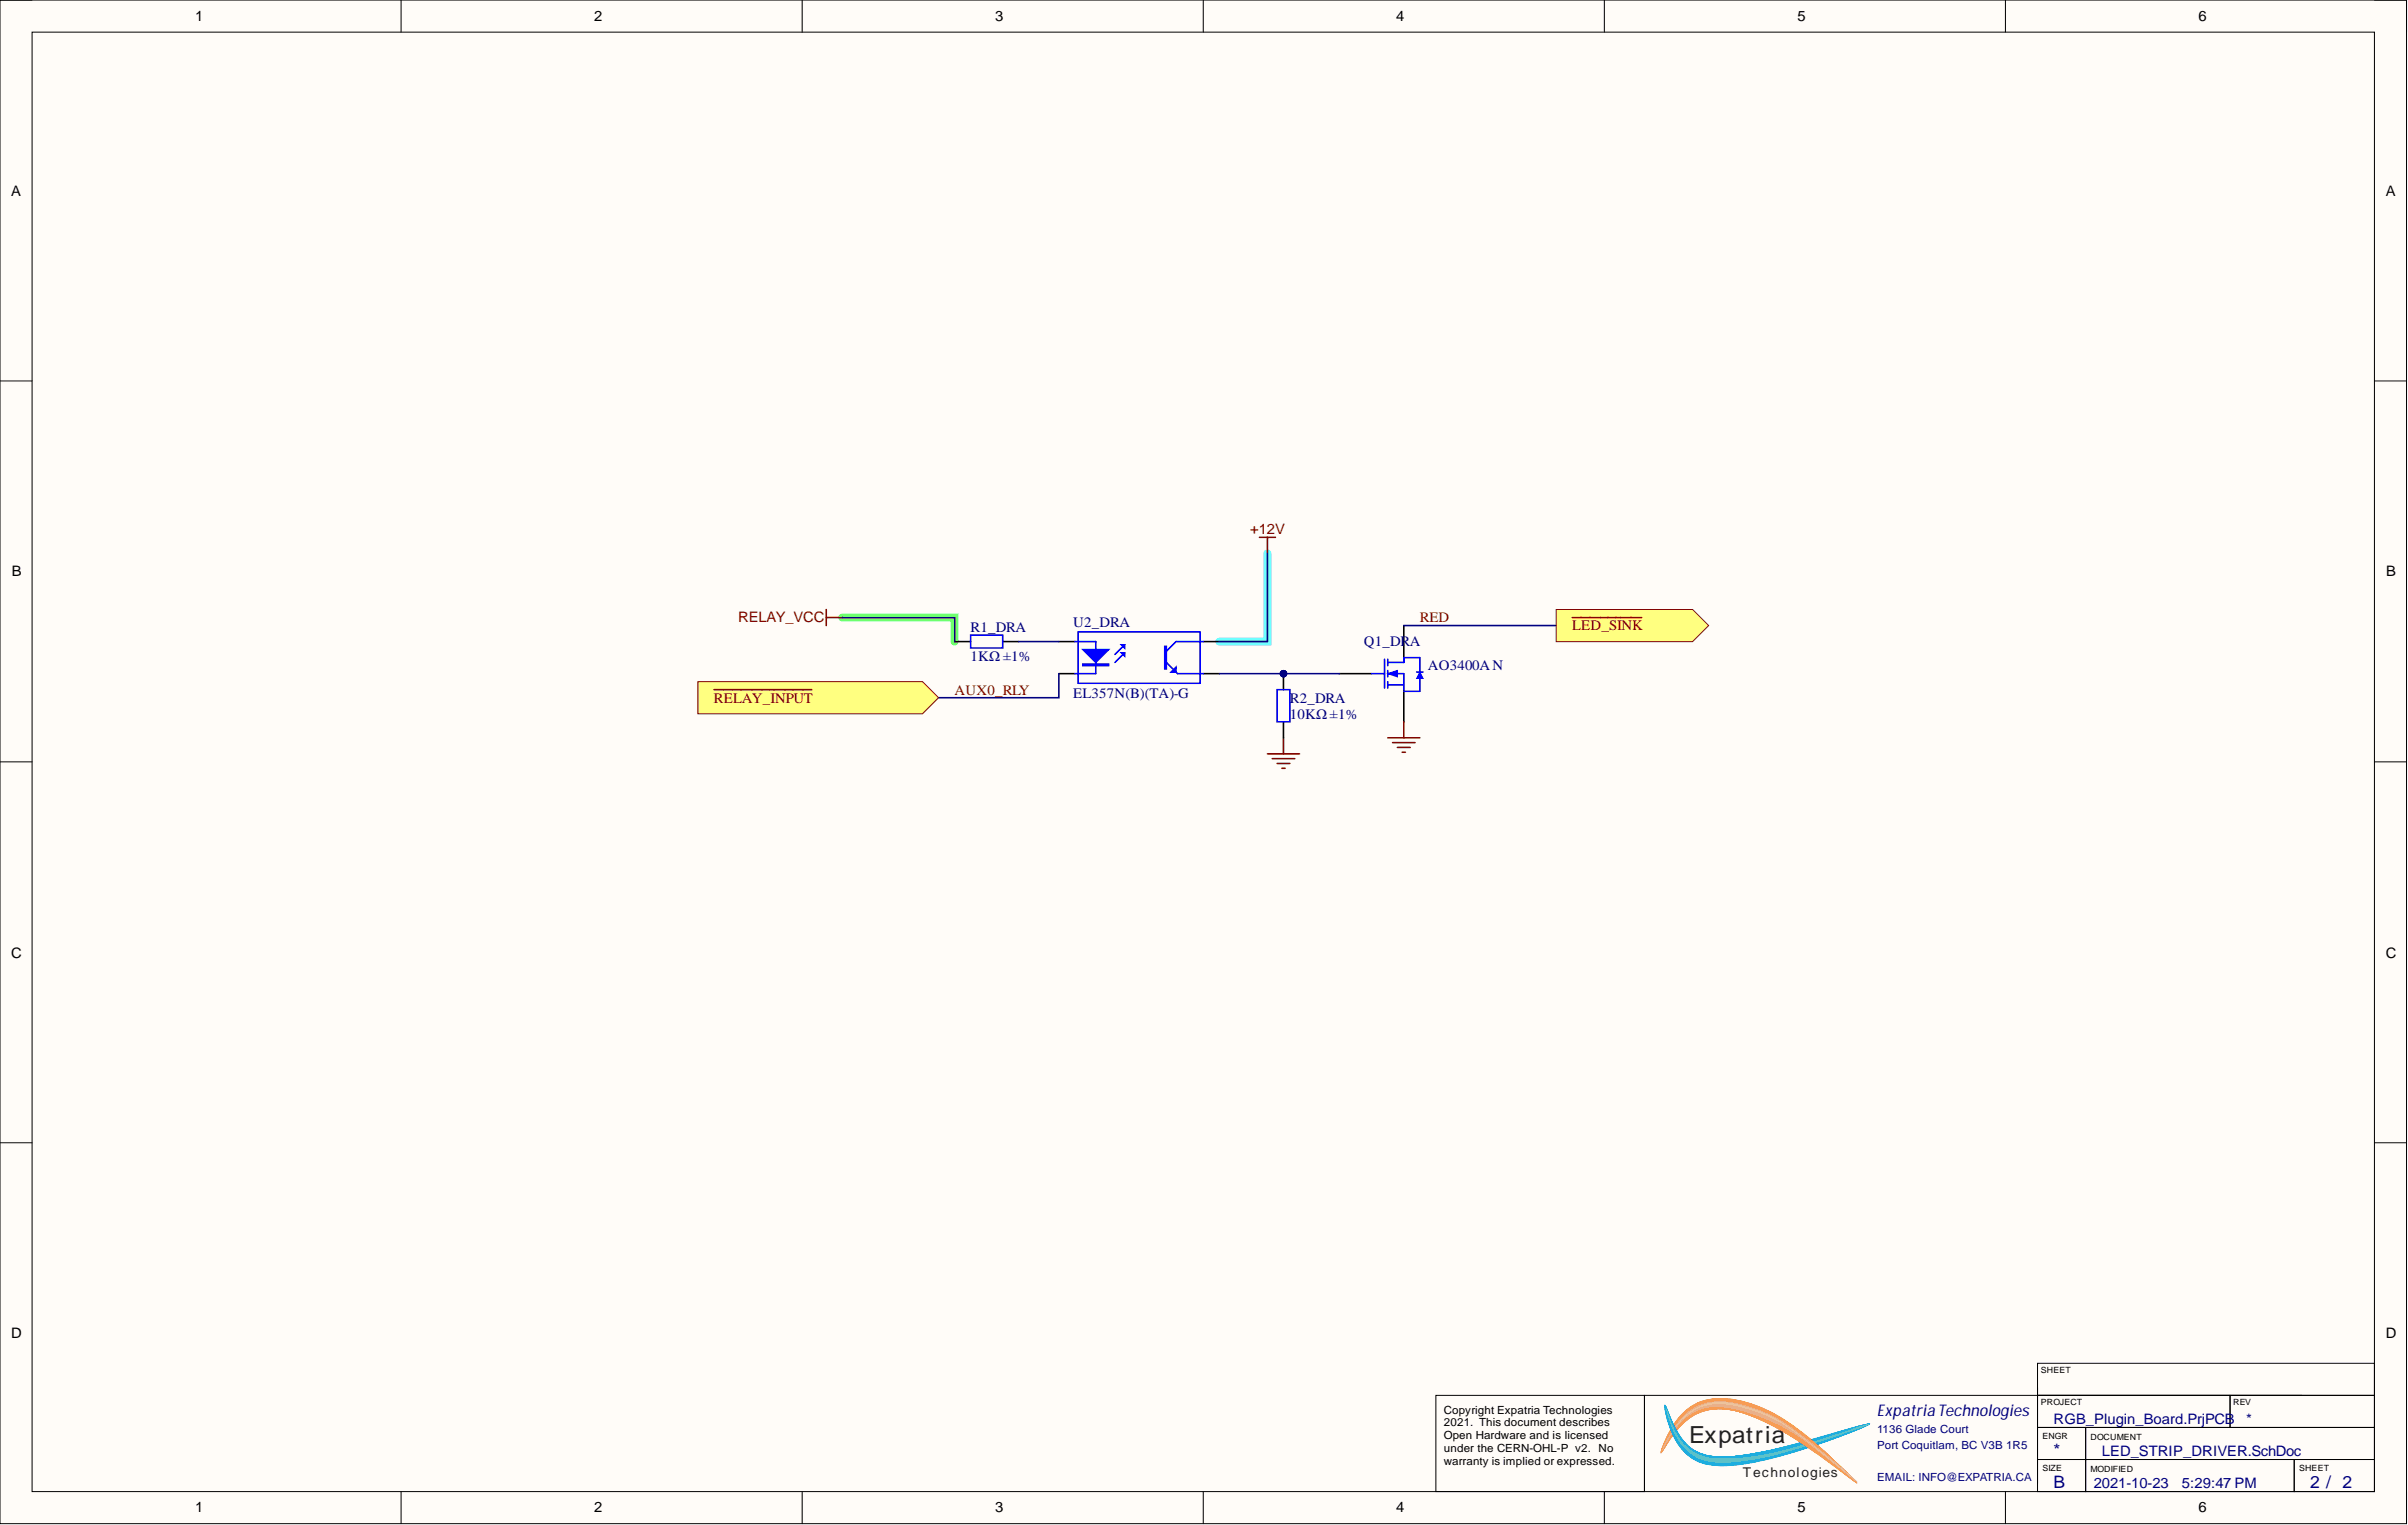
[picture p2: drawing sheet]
<svg xmlns="http://www.w3.org/2000/svg" width="381mm" height="241mm" viewBox="0 0 381 241" stroke-linecap="round" stroke-linejoin="round" font-family="sans-serif">
<defs><g id="words">
<text font-size="3.7" fill="#221f20" x="267.3" y="228.4">Expatria</text>
<g font-size="2.7" fill="#000080">
<text x="324.9" y="230.3">*</text>
<text x="324.9" y="235.4">B</text>
<text x="365.5" y="235.4">2 / 2</text>
</g>
<text font-size="2.6" fill="#000080" x="297" y="224.1">Expatria Technologies</text>
<g font-size="2.3">
<text x="30.9" y="3.3">1</text>
<text x="94" y="3.3">2</text>
<text x="157.5" y="3.3">3</text>
<text x="220.9" y="3.3">4</text>
<text x="284.4" y="3.3">5</text>
<text x="347.9" y="3.3">6</text>
<text x="1.8" y="31">A</text>
<text x="377.5" y="31">A</text>
<text x="1.9" y="91.2">B</text>
<text x="377.6" y="91.2">B</text>
<text x="1.8" y="151.5">C</text>
<text x="377.5" y="151.5">C</text>
<text x="1.8" y="211.7">D</text>
<text x="377.5" y="211.7">D</text>
<text x="30.9" y="239.3">1</text>
<text x="94" y="239.3">2</text>
<text x="157.5" y="239.3">3</text>
<text x="220.9" y="239.3">4</text>
<text x="284.4" y="239.3">5</text>
<text x="347.9" y="239.3">6</text>
</g>
<g font-size="2.3" fill="#800000">
<text x="197.8" y="84.5">+12V</text>
<text x="116.8" y="98.5">RELAY_VCC</text>
<text x="224.7" y="98.5">RED</text>
<text x="248.8" y="99.7">LED_SINK</text>
<text x="113" y="111.2">RELAY_INPUT</text>
<text x="151" y="109.9">AUX0_RLY</text>
</g>
<g font-size="2.3" fill="#000080">
<text x="153.6" y="100">R1_DRA</text>
<text x="169.8" y="99.2">U2_DRA</text>
<text x="153.6" y="104.6">1KΩ ±1%</text>
<text x="215.8" y="102.3">Q1_DRA</text>
<text x="225.9" y="106.1">AO3400A N</text>
<text x="169.8" y="110.4">EL357N(B)(TA)-G</text>
<text x="204.1" y="111.2">R2_DRA</text>
<text x="204.1" y="113.7">10KΩ ±1%</text>
<text x="324.9" y="225.4">RGB_Plugin_Board.PrjPCB</text>
<text x="355.4" y="225.4">*</text>
<text x="332.5" y="230.4">LED_STRIP_DRIVER.SchDoc</text>
<text x="331.3" y="235.5">2021-10-23</text>
<text x="345.2" y="235.5">5:29:47 PM</text>
</g>
<text font-size="2.1" fill="#221f20" x="275.8" y="233.7">Technologies</text>
<g font-size="1.8">
<text x="228.5" y="223.7">Copyright Expatria Technologies</text>
<text x="228.5" y="225.7">2021. This document describes</text>
<text x="228.5" y="227.7">Open Hardware and is licensed</text>
<text x="228.5" y="229.8">under the CERN-OHL-P v2. No</text>
<text x="228.5" y="231.8">warranty is implied or expressed.</text>
</g>
<g font-size="1.8" fill="#000080">
<text x="297" y="226.7">1136 Glade Court</text>
<text x="297" y="229.2">Port Coquitlam, BC V3B 1R5</text>
<text x="297" y="234.3">EMAIL: INFO@EXPATRIA.CA</text>
</g>
<g font-size="1.4">
<text x="322.9" y="217.2">SHEET</text>
<text x="322.9" y="222.3">PROJECT</text>
<text x="323.1" y="227.6">ENGR</text>
<text x="330.8" y="227.9">DOCUMENT</text>
<text x="353.4" y="222.3">REV</text>
<text x="323.1" y="232.7">SIZE</text>
<text x="330.8" y="233">MODIFIED</text>
<text x="363.8" y="232.7">SHEET</text>
</g>
</g></defs>
<path d="M0 0h380.8v241.1h-380.8z" fill-rule="evenodd" fill="#fffcf8"/>
<path d="M0 0h380.8v241.1h-380.8z" fill="none" stroke="#000" stroke-width=".16"/>
<path d="M5.1 5.1h370.6v230.9h-370.6z" fill-rule="evenodd" fill="#fffcf8"/>
<g fill="none" stroke="#000" stroke-width=".16">
<path d="M0 0h5.1M5.1 5.1h370.6v230.9h-370.6zM63.5 0v5.1M126.9 0v5.1M190.4 0v5.1M253.8 0v5.1M317.3 0v5.1M375.7 0h5.1v5.1M0 60.3h5.1M375.7 60.3h5.1M0 120.6h5.1M375.7 120.6h5.1"/>
<path d="M0 180.8h5.1M375.7 180.8h5.1M322.4 219.5v15.2M63.5 236v5.1M126.9 236v5.1M190.4 236v5.1M253.8 236v5.1M317.3 236v5.1M380.8 236v5.1"/>
</g>
<path d="M200.5 87.6v13.9h-7.6" fill="none" stroke="#6effff" stroke-width="1.3"/>
<path d="M133.3 97.7h17.7v3.8" fill="none" stroke="#6eff6e" stroke-width="1.3"/>
<path d="M266.4 223.4a8.6 8.6 0 0 1 7.5-2.1 23.7 23.7 0 0 1 11.7 5.7l4.1 3.5 4.2 4.3-.2-.1a110.1 110.1 0 0 0-14.3-9.6 14.6 14.6 0 0 0-9-2 9.6 9.6 0 0 0-6 4.5l-1.4 2.1-.3 .2a14.7 14.7 0 0 1 3.7-6.5z" fill="#f5811e"/>
<path d="M266.4 223.4a8.5 8.5 0 0 1 7.4-2 24.3 24.3 0 0 1 12.2 5.9 78.7 78.7 0 0 1 7.9 7.5l-2.6-1.9a69.2 69.2 0 0 0-13.8-8.7 11.5 11.5 0 0 0-8.5-.7 11.9 11.9 0 0 0-5.5 5.4 1.63 1.63 0 0 1-.7 1 14.8 14.8 0 0 1 3.6-6.5z" fill="#f58423"/>
<path d="M266.4 223.5a8.6 8.6 0 0 1 8-2 25.2 25.2 0 0 1 11.7 5.9 74.8 74.8 0 0 1 7.8 7.3l-.6-.4a77.9 77.9 0 0 0-14.8-9.6 13.1 13.1 0 0 0-9-1.4 10.7 10.7 0 0 0-5.7 5.2l-.9 1.4a5.6 5.6 0 0 1 1-2.8l1.3-2.2z" fill="#f58729"/>
<path d="M266.5 223.5a8.5 8.5 0 0 1 7.7-2 25 25 0 0 1 12 6.1 72.2 72.2 0 0 1 7.7 7.1l-.6-.4a76.3 76.3 0 0 0-13.4-9 17.6 17.6 0 0 0-8.6-2.3 8.9 8.9 0 0 0-6.9 4.5l-1.5 2.3a11.5 11.5 0 0 1 2-4.4z" fill="#f68a30"/>
<path d="M266.1 223.9a8.2 8.2 0 0 1 7.9-2.4 25 25 0 0 1 12.3 6.2 68.6 68.6 0 0 1 7.5 7l-.5-.4a75 75 0 0 0-11.6-8l-1.6-.9a17.7 17.7 0 0 0-9-2.4 8.8 8.8 0 0 0-6.7 4.5l-1.5 2.3a14.2 14.2 0 0 1 3.2-5.9z" fill="#f68e36"/>
<path d="M266.1 223.9a8.1 8.1 0 0 1 7.8-2.3 24.2 24.2 0 0 1 11.9 5.7 68.4 68.4 0 0 1 8 7.4l-.1-.1a89.6 89.6 0 0 0-10.7-7.6l-3.3-1.8a19.1 19.1 0 0 0-8.1-2.3 8.4 8.4 0 0 0-6.9 4l-1.8 2.9a14.7 14.7 0 0 1 3.2-5.9z" fill="#f7913c"/>
<path d="M266.2 223.9a8 8 0 0 1 7.5-2.3 24.6 24.6 0 0 1 12.5 6.1l4.2 3.5 3.5 3.4h-.2a105.3 105.3 0 0 0-9.9-7.2 37.2 37.2 0 0 0-10.3-4.4 8.3 8.3 0 0 0-8.8 3.9l-1.8 2.8a14.9 14.9 0 0 1 3.3-5.8z" fill="#f79343"/>
<path d="M266.3 223.8a8.2 8.2 0 0 1 7.7-2.1 25 25 0 0 1 12.3 6.1l4.3 3.6 3.2 3.2h-.1a119.5 119.5 0 0 0-9.7-7.2 37.2 37.2 0 0 0-10.8-4.4 8.2 8.2 0 0 0-8.5 3.9l-1.7 2.8a13.9 13.9 0 0 1 3.3-5.9z" fill="#f7974a"/>
<path d="M266.3 223.8a8.1 8.1 0 0 1 7.6-2.1 24.3 24.3 0 0 1 11.8 5.7 67.9 67.9 0 0 1 8.1 7.2h-.1a112.3 112.3 0 0 0-10-7.4 36.1 36.1 0 0 0-10.7-4.3 8.2 8.2 0 0 0-8.3 3.9l-1.8 2.9a14.7 14.7 0 0 1 3.4-5.9z" fill="#f89a50"/>
<path d="M266.3 223.9a8 8 0 0 1 7.4-2.2 24.3 24.3 0 0 1 12.1 5.7 67.5 67.5 0 0 1 8 7.2l-.1-.1a121.4 121.4 0 0 0-9.8-7.3 35.8 35.8 0 0 0-11.2-4.3 8.1 8.1 0 0 0-8 3.9l-1.8 2.9a15 15 0 0 1 3.4-5.8z" fill="#f89d56"/>
<path d="M266.4 223.9a8.2 8.2 0 0 1 7.6-2.1 24.6 24.6 0 0 1 11.8 5.7 67.1 67.1 0 0 1 8 7.1l-.1-.1a120.3 120.3 0 0 0-10.1-7.5 34.3 34.3 0 0 0-11.1-4.2 8.1 8.1 0 0 0-7.8 4l-1.8 2.9a15.7 15.7 0 0 1 3.5-5.8z" fill="#f8a05d"/>
<path d="M266.4 223.9a8.2 8.2 0 0 1 7.4-2.1 24.3 24.3 0 0 1 11.9 5.7 72.7 72.7 0 0 1 8.1 7.1l-.1-.1a115.7 115.7 0 0 0-10.4-7.8 32.5 32.5 0 0 0-11.1-3.9 8.1 8.1 0 0 0-7.5 4l-1.8 2.9 .1-.2a16.1 16.1 0 0 1 3.4-5.6z" fill="#f9a363"/>
<path d="M266.5 223.9a8 8 0 0 1 7.1-2.1 24.3 24.3 0 0 1 12.1 5.7 73.4 73.4 0 0 1 8.1 7.1l-.1-.1a130.8 130.8 0 0 0-10.4-7.9 30.4 30.4 0 0 0-11.3-3.9 8.1 8.1 0 0 0-7.3 4l-1.8 3 .1-.2a16 16 0 0 1 3.5-5.6z" fill="#f9a769"/>
<path d="M266.5 223.9a8.2 8.2 0 0 1 7.4-2.1 24.5 24.5 0 0 1 11.9 5.8l5.5 4.5 2.5 2.4a153.3 153.3 0 0 0-10.2-7.8 29.9 29.9 0 0 0-11.6-4 8.3 8.3 0 0 0-7.6 4.5l-1.5 2.5 .1-.2a16 16 0 0 1 3.5-5.6z" fill="#f9aa6f"/>
<path d="M266.5 223.9a8.1 8.1 0 0 1 7.2-2 24.4 24.4 0 0 1 12.1 5.8l5.7 4.6 2.3 2.2a152.1 152.1 0 0 0-10.5-8 28.1 28.1 0 0 0-11.5-3.9 8.4 8.4 0 0 0-7.4 4.6l-1.5 2.5 .1-.3a16 16 0 0 1 3.5-5.5z" fill="#f9ad74"/>
<path d="M266.2 224.3a8.2 8.2 0 0 1 7.9-2.4 24.6 24.6 0 0 1 11.8 5.8l5 4.1 2.9 2.7a146.8 146.8 0 0 0-10.9-8.3 26.1 26.1 0 0 0-11.4-3.7 8.5 8.5 0 0 0-7.2 4.6l-1.4 2.6 .3-.7a16 16 0 0 1 3-4.7z" fill="#fab07a"/>
<path d="M266.2 224.3a8.5 8.5 0 0 1 8.8-2.1 24.4 24.4 0 0 1 10.9 5.6l5.2 4.2 2.7 2.5-.1-.1a147.9 147.9 0 0 0-11.1-8.5 25.8 25.8 0 0 0-10.8-3.4 8.4 8.4 0 0 0-7.4 4.6l-1.5 2.6 .3-.8a15.9 15.9 0 0 1 3-4.6z" fill="#fab480"/>
<path d="M266.3 224.3a8.4 8.4 0 0 1 8.5-2.2 24.5 24.5 0 0 1 11.1 5.8l5.4 4.3 2.5 2.3-5.3-4.4a35.1 35.1 0 0 0-9.1-5.9l-2-.7a13.6 13.6 0 0 0-8-.8 10.1 10.1 0 0 0-5.7 5.4l-.9 1.6 .5-.9a15.5 15.5 0 0 1 3-4.5z" fill="#fab785"/>
<path d="M266.3 224.3a8.5 8.5 0 0 1 8.9-2 24.2 24.2 0 0 1 10.6 5.5l5.7 4.6 2.3 2.1-.1-.1a176.1 176.1 0 0 0-11-8.6 23.9 23.9 0 0 0-10.4-3.5 8.5 8.5 0 0 0-8 4.7l-1.5 2.7 .5-.9a15.8 15.8 0 0 1 3-4.5z" fill="#fbbb8c"/>
<path d="M266.4 224.3a8.4 8.4 0 0 1 8.6-2.1 23.3 23.3 0 0 1 10 5.1l4.8 3.8 4 3.4a174.3 174.3 0 0 0-11.4-8.9 23.6 23.6 0 0 0-10.1-3.4 8.8 8.8 0 0 0-8 4.8l-1.5 2.7 .5-1a15.6 15.6 0 0 1 3.1-4.4z" fill="#fbbe92"/>
<path d="M266.1 224.6a8.3 8.3 0 0 1 8.7-2.4 23.3 23.3 0 0 1 10.2 5.1l8.9 7.2-.1-.1a172.5 172.5 0 0 0-11.7-9.1 22.5 22.5 0 0 0-10.1-3.3 9.3 9.3 0 0 0-8 5.5l-1.2 2.2 .6-1.1a16.6 16.6 0 0 1 2.7-4z" fill="#fbc198"/>
<path d="M263.4 222.3a2.32 2.32 0 0 1 .7 1.4l.3 .7a10.4 10.4 0 0 0 4 5.2 12.9 12.9 0 0 0 7.9 .6 183 183 0 0 0 17.8-4.6 2.93 2.93 0 0 1 1.8-.3 83.2 83.2 0 0 1-15.4 5.5 27.9 27.9 0 0 1-9.5 1.1 7.6 7.6 0 0 1-6.4-5l-.9-2.5-.3-1.4z" fill="#0094d9"/>
<path d="M263.4 222.3a1.45 1.45 0 0 1 .6 1.1 13 13 0 0 0 3.6 5.7 9.8 9.8 0 0 0 6.7 1.3 102.7 102.7 0 0 0 16.2-3.8l1.1-.3a19.1 19.1 0 0 1 4.3-1 78.8 78.8 0 0 1-11.4 4.3 45 45 0 0 1-12.2 2.4 7.8 7.8 0 0 1-7.9-5.5l-.9-2.8z" fill="#0096da"/>
<path d="M263.4 222.4a1.16 1.16 0 0 1 .6 1 12.9 12.9 0 0 0 3.5 5.7 9.5 9.5 0 0 0 6.5 1.3 107 107 0 0 0 18.1-4.2l2-.6a3 3 0 0 1 1.8-.3 82 82 0 0 1-11.4 4.3 44 44 0 0 1-12.6 2.3 7.7 7.7 0 0 1-7.4-5.4l-.7-2-.4-1.4z" fill="#0099db"/>
<path d="M263.5 222.4l.3 .5a13.6 13.6 0 0 0 3.7 6.2 9.6 9.6 0 0 0 7 1.3 111.3 111.3 0 0 0 18.7-4.5l1-.3a3.1 3.1 0 0 1 1.7-.3 83.2 83.2 0 0 1-11.3 4.2 44.3 44.3 0 0 1-12.9 2.3 7.6 7.6 0 0 1-7.2-5.3 9.3 9.3 0 0 1-1-4.1z" fill="#009bdc"/>
<path d="M263.5 222.4l.3 .5a13.5 13.5 0 0 0 3.6 6.1 10.1 10.1 0 0 0 7.5 1.3 105.4 105.4 0 0 0 18.3-4.4l1.8-.5 .9-.1a81.4 81.4 0 0 1-11.4 4.2 43.2 43.2 0 0 1-12.9 2.3 7.6 7.6 0 0 1-7.1-5.2 10.1 10.1 0 0 1-1-4.2z" fill="#009ddb"/>
<path d="M263.5 222.4l.3 .5a13.5 13.5 0 0 0 3.5 6.1 9.3 9.3 0 0 0 7 1.4 96.8 96.8 0 0 0 19-4.5l1.9-.5 .7-.1-.1 .1a92.5 92.5 0 0 1-18.9 5.9l-1.2 .2a15.8 15.8 0 0 1-6.8-.3 8.7 8.7 0 0 1-4.8-5.7l-.5-2.2z" fill="#00a0dd"/>
<path d="M263.5 222.5l.2 .4a13.4 13.4 0 0 0 3.6 6.1 9.8 9.8 0 0 0 7.4 1.4 91.5 91.5 0 0 0 18.7-4.5l2.5-.6a64.8 64.8 0 0 1-9.9 3.7 44.5 44.5 0 0 1-14.7 2.7 7.8 7.8 0 0 1-6.9-5.6l-.7-2.3z" fill="#00a2dd"/>
<path d="M263.5 222.5l.2 .4a13.5 13.5 0 0 0 3.5 6 9.4 9.4 0 0 0 7.2 1.5 83.7 83.7 0 0 0 18.6-4.4l2.8-.7a75.3 75.3 0 0 1-10.4 3.9 43 43 0 0 1-14.2 2.4 7.5 7.5 0 0 1-6.6-5l-.7-1.9z" fill="#00a4de"/>
<path d="M263.6 222.5l.1 .4a15.4 15.4 0 0 0 2.9 5.6 8.2 8.2 0 0 0 6.7 2 76 76 0 0 0 19.1-4.3l3.4-.9a63.9 63.9 0 0 1-9.6 3.6 42.9 42.9 0 0 1-15.2 2.7 7.6 7.6 0 0 1-6.6-5.5l-.6-2.1z" fill="#00a7df"/>
<path d="M263.5 222.5l.2 .4a15.7 15.7 0 0 0 2.9 5.5 8.5 8.5 0 0 0 7.1 2.1 70.8 70.8 0 0 0 18.1-4.1l4-1.1a70.7 70.7 0 0 1-9.6 3.5 44.1 44.1 0 0 1-14.7 2.8 7.6 7.6 0 0 1-7-5.5l-.7-2.1z" fill="#00aadf"/>
<path d="M263.5 222.4l.2 .5a14.3 14.3 0 0 0 3.3 5.9 8.9 8.9 0 0 0 7 1.7 64.9 64.9 0 0 0 17.1-3.8l4.7-1.4a88.3 88.3 0 0 1-11 4 37.5 37.5 0 0 1-14.3 2.1 7.9 7.9 0 0 1-6.2-5.8l-.5-1.5z" fill="#02ace1"/>
<path d="M263.5 222.4l.2 .5a14.4 14.4 0 0 0 3.2 5.9 9 9 0 0 0 7.3 1.7 61.2 61.2 0 0 0 16.5-3.7l4-1.3 1.1-.2a110.6 110.6 0 0 1-17.9 5.7l-3.8 .5a12.6 12.6 0 0 1-5.4-.6 9 9 0 0 1-4.6-6z" fill="#0aafe1"/>
<path d="M263.5 222.4l.2 .5a14.4 14.4 0 0 0 3.1 5.9 8.6 8.6 0 0 0 7 1.7 56 56 0 0 0 16.1-3.4l3.9-1.3 2-.5a118.3 118.3 0 0 1-17.3 5.5l-4.6 .6a12 12 0 0 1-5.3-.6 9.6 9.6 0 0 1-4.7-6.6z" fill="#15b2e2"/>
<path d="M263.5 222.4l.2 .5a14.6 14.6 0 0 0 3 5.8 8.2 8.2 0 0 0 6.7 1.9 52 52 0 0 0 15.6-3.2l4.9-1.6 1.9-.5a122 122 0 0 1-17.5 5.6l-2.9 .4-2.3 .2a8.8 8.8 0 0 1-5.5-1.3 10.5 10.5 0 0 1-3.8-6.5z" fill="#2db5e3"/>
<path d="M263.5 222.4l.2 .5a14.7 14.7 0 0 0 3 5.8 8.2 8.2 0 0 0 6.7 2 49.7 49.7 0 0 0 14.6-3l5.9-1.9 1.9-.5-2.4 1a128.7 128.7 0 0 1-15.3 4.6l-3 .4-2.2 .1a8.5 8.5 0 0 1-5.3-1.3 10.4 10.4 0 0 1-3.8-6.4z" fill="#3cb8e4"/>
<path d="M263.5 222.4l.2 .5a14.8 14.8 0 0 0 2.9 5.8 7.9 7.9 0 0 0 6.3 2.1 47.9 47.9 0 0 0 15-3l7.9-2.5-2 .8a123.2 123.2 0 0 1-15.9 4.8l-2.3 .3a14.8 14.8 0 0 1-6.7-.3 9.2 9.2 0 0 1-4.9-6.5z" fill="#49bbe6"/>
<path d="M263.4 222.3l.3 .6a15.1 15.1 0 0 0 2.8 5.7 8.1 8.1 0 0 0 6.4 2.2 46.2 46.2 0 0 0 14-2.7l8.9-2.8-1.8 .7a128.7 128.7 0 0 1-16.1 4.9l-2.8 .4a13.4 13.4 0 0 1-6.2-.5 9.2 9.2 0 0 1-4.8-6.3z" fill="#52bee6"/>
<path d="M263.4 222.3l.2 .6a15.2 15.2 0 0 0 2.9 5.7 7.8 7.8 0 0 0 5.9 2.3 45 45 0 0 0 14.4-2.7l9-2.9-1.6 .6a132.6 132.6 0 0 1-16.5 5l-2.8 .4a11.6 11.6 0 0 1-6.5-.8 9.5 9.5 0 0 1-4.3-5.9z" fill="#5cc1e8"/>
<path d="M263.4 222.3l.2 .6a15.5 15.5 0 0 0 2.8 5.7 7.7 7.7 0 0 0 6 2.4 44.9 44.9 0 0 0 14.2-2.7l9.2-3-2.7 1a125 125 0 0 1-15.6 4.6l-1.5 .2a14.5 14.5 0 0 1-6.7-.2 9.2 9.2 0 0 1-5.1-6.2z" fill="#65c4e8"/>
<path d="M263.4 222.3l.2 .6a15.7 15.7 0 0 0 2.7 5.6 8.1 8.1 0 0 0 7.4 2.6 56.5 56.5 0 0 0 14.5-3.3l7.6-2.5-2.4 .9a129.7 129.7 0 0 1-16.1 4.7l-1.5 .2a13.3 13.3 0 0 1-6.6-.2 9.3 9.3 0 0 1-5-6.2z" fill="#6dc7e9"/>
<path d="M263.4 222.3l.4 1.3a12.8 12.8 0 0 0 2.8 5.2 7.8 7.8 0 0 0 7.1 2.4 62 62 0 0 0 15.4-3.6l6.8-2.3-1.7 .6a150.8 150.8 0 0 1-16.2 4.8 22.2 22.2 0 0 1-7.8 .5 9 9 0 0 1-6-6.4z" fill="#74cbea"/>
<path d="M284.7 227.2a2.22 2.22 0 0 1 2.3 .9l1.4 1.2 .4 .6v.2a2.86 2.86 0 0 1-2.2-.6l-1.5-1.1-.4-.5v-.7v2.7z" fill="#f5811e"/>
<path d="M284.7 227.2a1.93 1.93 0 0 1 1.8 .5l2.1 1.8 .2 .6a2.61 2.61 0 0 1-2.3-.7l-1.5-1.1-.3-.3v-.8v2.7z" fill="#f58423"/>
<path d="M284.7 227.2a1.88 1.88 0 0 1 1.9 .7l2.2 1.8v.4h-1.1l-3-2v-.9v2.7z" fill="#f58729"/>
<path d="M284.7 227.2h1l.5 .4 2.1 1.7 .5 .6v.2a2.01 2.01 0 0 1-1.9-.6l-1.6-1a1.04 1.04 0 0 1-.6-1.3v2.6z" fill="#f68a30"/>
<path d="M284.7 227.2h1l2.8 2.3 .3 .6a2.13 2.13 0 0 1-1.7-.5l-2.4-1.7v-.7v2.6z" fill="#f68e36"/>
<path d="M284.7 227.2l1.1 .1 2.9 2.4 .1 .4h-.8l-3.3-2.1v-.8v2.6z" fill="#f7913c"/>
<path d="M284.7 227.2h1l2.8 2.3 .3 .4v.2l-1.1-.1-2.8-2-.2-.3v-.5v2.5z" fill="#f79343"/>
<path d="M284.7 227.2l1 .1 3 2.4 .1 .4h-.7l-3-2-.4-.3v-.6v2.5z" fill="#f7974a"/>
<path d="M284.7 227.2l1 .2 2.6 2 .5 .5v.2l-.9-.1-3.1-2.2-.1-.6v2.5z" fill="#f89a50"/>
<path d="M284.7 227.2h.4l.7 .2 2.7 2.2 .3 .5h-.5l-.6-.3-2.6-1.8-.4-.4v-.4v2.5z" fill="#f89d56"/>
<path d="M284.7 227.2h.4l.7 .3 2.8 2.3 .2 .3h-.6l-3.4-2.4-.1-.5v2.5z" fill="#f8a05d"/>
<path d="M284.7 227.2h.3l.7 .3 2.6 2.1 .5 .5-.8-.1-2.9-2.1-.4-.5v-.2v2.5z" fill="#f9a363"/>
<path d="M284.7 227.2h.4l.6 .3 3.1 2.6h-.5l-.6-.4-2.7-2-.3-.4v-.1v2.5z" fill="#f9a769"/>
<path d="M284.7 227.2h.4l.7 .4 3 2.5h-.6l-3.4-2.6-.1-.3v2.5z" fill="#f9aa6f"/>
<path d="M284.7 227.2h.4l.7 .5 3 2.4-.8-.2-1.4-1.1a6.1 6.1 0 0 1-1.9-1.6v2.5z" fill="#f9ad74"/>
<path d="M284.7 227.2h.4l3.7 2.9-.9-.3-3-2.3-.2-.3v2.5z" fill="#fab07a"/>
<path d="M284.7 227.2h.4l3.7 2.9h-.2l-.8-.5-3.1-2.4v2.5z" fill="#fab480"/>
<path d="M284.7 227.2h.4l3.7 2.9h-.3l-3.8-2.9v2.5z" fill="#fab785"/>
<path d="M284.7 227.2h.3l3.8 2.9-.8-.4-3.3-2.5v2.5z" fill="#fbbb8c"/>
<path d="M284.7 227.2l.3 .1 3.3 2.5 .5 .3a8.6 8.6 0 0 1-2.6-1.8l-1.5-1.1v2.5z" fill="#fbbe92"/>
<path d="M284.7 227.2l.3 .1 3.4 2.6 .4 .2h-.2l-3.9-2.9v2.5z" fill="#fbc198"/>
<path d="M322.4 215.7h53.3v5.1h-53.3zM227.2 220.8h33v15.2h-33zM322.4 230.9h7.6v5.1h-7.6zM322.4 225.9h7.6v5h-7.6zM322.4 220.8h30.4v5.1h-30.4zM330 230.9h33v5.1h-33zM330 225.9h45.7v5h-45.7zM352.8 220.8h22.9v5.1h-22.9zM363 230.9h12.7v5.1h-12.7zM364.3 220.8h-104.1v15.2" fill="none" stroke="#000" stroke-width=".16"/>
<path d="M222.1 99v5.1M212 106.6h5M222.1 109.1v5.1" fill="none" stroke="#000" stroke-width=".25"/>
<path d="M217 106.6h2.1M219.1 104.3v4.6M219.6 104.8h2.5M219.6 106.6h2.5v2.5M219.6 108.4h2.5M219.6 104.3v1M219.6 106.1v1M219.6 107.9v1" fill="none" stroke="#00f" stroke-width=".25"/>
<path d="M219.6 106.6l1.5-.5v1z" fill="#00f"/>
<path d="M219.6 106.6l1.5-.5v1z" fill="none" stroke="#00f" stroke-width=".16"/>
<path d="M222.1 104.1v.7" fill="none" stroke="#00f" stroke-width=".25"/>
<path d="M224.7 106.3l.5 1.1h-1.1z" fill="#00f"/>
<path d="M224.7 106.3l.5 1.1h-1.1z" fill="none" stroke="#00f" stroke-width=".16"/>
<path d="M170.6 100h19.3v8.1h-19.3zM153.6 100.5h5.1v2h-5.1zM170.1 101.5h3.3v5.1h-3.3M177.9 103.3l-1.5 1.5M177.9 102l-1.5 1.5M184.5 104.8l1.8 1.8h4.1M190.4 101.5h-4.3l-1.6 1.5M222.1 104.1h2.6v2.2M224.1 106.3h1.1M224.7 107.4v2h-2.6" fill="none" stroke="#00f" stroke-width=".25"/>
<path d="M151 101.5h2.6M158.7 101.5h2.5M167.5 101.5h2.6M167.5 106.6h2.6M190.4 101.5h2.5M190.4 106.6h2.5" fill="none" stroke="#000" stroke-width=".25"/>
<path d="M171.3 102.8h4.1l-2 2z" fill="#00f"/>
<path d="M171.3 102.8h4.1l-2 2zM171.3 105.1h4.1v.2h-4.1zM171.3 105.2h4.1" fill="none" stroke="#00f" stroke-width=".25"/>
<path d="M177.4 102h.5v.5z" fill="#00f"/>
<path d="M177.4 102h.5v.5z" fill="none" stroke="#00f" stroke-width=".25"/>
<path d="M177.4 103.3h.5v.5z" fill="#00f"/>
<path d="M177.4 103.3h.5v.5zM184.3 102.3h.2v3.5h-.2zM184.4 102.3v3.5" fill="none" stroke="#00f" stroke-width=".25"/>
<path d="M185.3 106.3l.8-.7v.7z" fill="#00f"/>
<path d="M185.3 106.3l.8-.7v.7z" fill="none" stroke="#00f" stroke-width=".25"/>
<path d="M200.5 119.3h5.1M203.1 116.7v2.6M201.3 120h3.6M202.1 120.8h2M202.8 121.6h.5" fill="none" stroke="#800000" stroke-width=".25"/>
<circle cx="203.1" cy="106.6" r=".51" fill="#000080"/>
<circle cx="203.1" cy="106.6" r=".51" fill="none" stroke="#000080" stroke-width=".16"/>
<path d="M203.1 106.6v2.5" fill="none" stroke="#000" stroke-width=".25"/>
<circle cx="203.1" cy="106.6" r=".51" fill="#000080"/>
<circle cx="203.1" cy="106.6" r=".51" fill="none" stroke="#000080" stroke-width=".16"/>
<path d="M203.1 114.2v2.5" fill="none" stroke="#000" stroke-width=".25"/>
<path d="M202.1 109.1h2v5.1h-2z" fill="none" stroke="#00f" stroke-width=".25"/>
<path d="M130.7 96.4v2.6M130.7 97.7h2.6M199.3 85h2.5M200.5 85v2.6M219.6 116.7h5.1M220.3 117.5h3.6M221.1 118.3h2M221.9 119h.5M222.1 114.2v2.5" fill="none" stroke="#800000" stroke-width=".25"/>
<path d="M192.9 106.6h10.2" fill="none" stroke="#000080" stroke-width=".25"/>
<circle cx="203.1" cy="106.6" r=".51" fill="#000080"/>
<circle cx="203.1" cy="106.6" r=".51" fill="none" stroke="#000080" stroke-width=".16"/>
<path d="M200.5 87.6v13.9h-7.6M161.2 101.5h6.3M203.1 106.6h8.9" fill="none" stroke="#000080" stroke-width=".25"/>
<circle cx="203.1" cy="106.6" r=".51" fill="#000080"/>
<circle cx="203.1" cy="106.6" r=".51" fill="none" stroke="#000080" stroke-width=".16"/>
<path d="M133.3 97.7h17.7v3.8M222.1 99h24.1M167.5 106.6v3.8h-19" fill="none" stroke="#000080" stroke-width=".25"/>
<path d="M110.4 107.9h35.6l2.5 2.5-2.5 2.5h-35.6z" fill-rule="evenodd" fill="#ffff80"/>
<path d="M110.4 107.9h35.6l2.5 2.5-2.5 2.5h-35.6z" fill="none" stroke="#800000" stroke-width=".16"/>
<path d="M113 109.1h15.4" fill="none" stroke="#800000" stroke-width=".25"/>
<path d="M246.2 96.4h21.6l2.5 2.6-2.5 2.5h-21.6z" fill-rule="evenodd" fill="#ffff80"/>
<path d="M246.2 96.4h21.6l2.5 2.6-2.5 2.5h-21.6z" fill="none" stroke="#800000" stroke-width=".16"/>
<path d="M248.8 97.7h10.9" fill="none" stroke="#800000" stroke-width=".25"/>
<use href="#words"/>
</svg>
